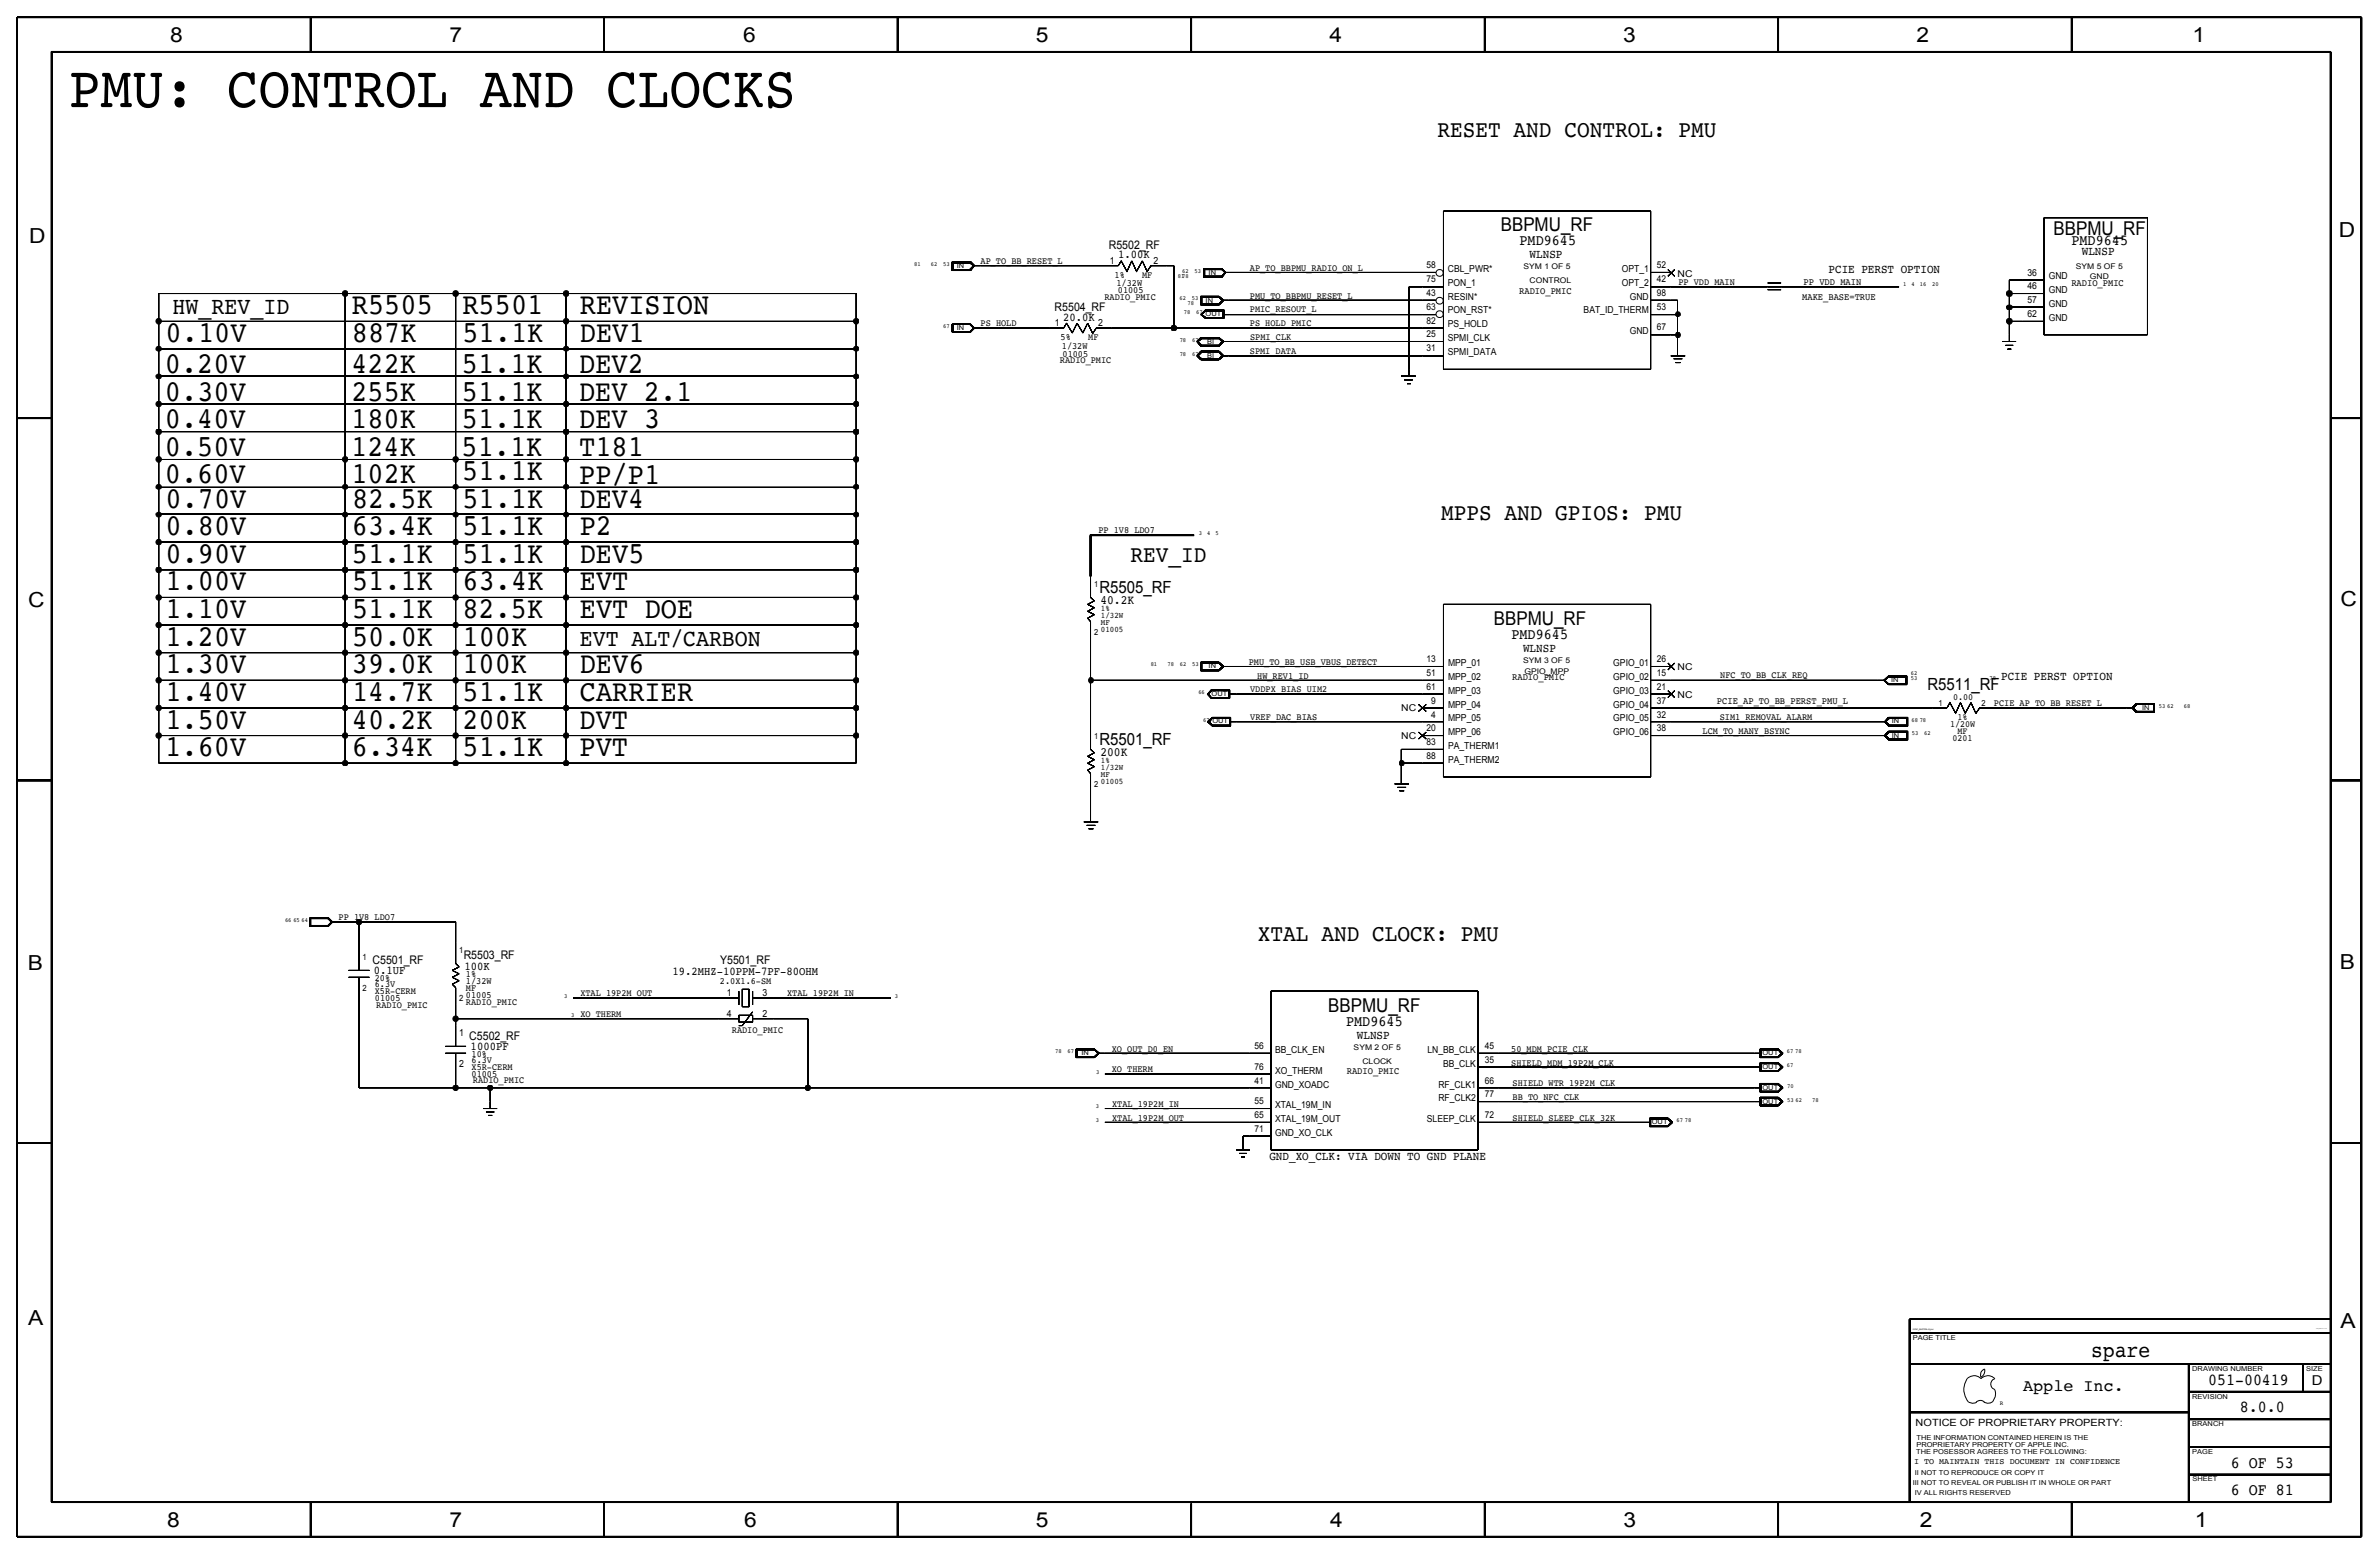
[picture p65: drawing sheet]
<svg xmlns="http://www.w3.org/2000/svg" width="875mm" height="572mm" viewBox="0 0 875 572" stroke-linecap="round" stroke-linejoin="round" font-family="sans-serif">
<defs><g id="words">
<text font-size="21.7" x="25.3" y="39.4">PMU: CONTROL AND CLOCKS</text>
<g font-size="11.1">
<text x="129.5" y="115.6">R5505</text>
<text x="170.1" y="115.6">R5501</text>
<text x="213.3" y="115.6">REVISION</text>
<text x="60.9" y="125.8">0.10V</text>
<text x="129.5" y="125.7">887K</text>
<text x="170.1" y="125.7">51.1K</text>
<text x="213.3" y="125.7">DEV1</text>
<text x="60.7" y="137.2">0.20V</text>
<text x="129.2" y="137.1">422K</text>
<text x="169.9" y="137.2">51.1K</text>
<text x="213.1" y="137.2">DEV2</text>
<text x="60.7" y="147.3">0.30V</text>
<text x="129.2" y="147.4">255K</text>
<text x="169.9" y="147.3">51.1K</text>
<text x="213" y="147.3">DEV 2.1</text>
<text x="60.6" y="157.5">0.40V</text>
<text x="129.2" y="157.5">180K</text>
<text x="169.9" y="157.5">51.1K</text>
<text x="213.1" y="157.5">DEV 3</text>
<text x="60.6" y="167.6">0.50V</text>
<text x="129.2" y="167.6">124K</text>
<text x="169.8" y="167.7">51.1K</text>
<text x="213.1" y="167.7">T181</text>
<text x="60.6" y="177.8">0.60V</text>
<text x="129.2" y="177.8">102K</text>
<text x="170" y="176.6">51.1K</text>
<text x="213.1" y="177.9">PP/P1</text>
<text x="60.9" y="186.7">0.70V</text>
<text x="129.5" y="186.7">82.5K</text>
<text x="170.1" y="186.7">51.1K</text>
<text x="213.2" y="186.7">DEV4</text>
<text x="60.9" y="196.8">0.80V</text>
<text x="129.4" y="196.8">63.4K</text>
<text x="170.1" y="196.9">51.1K</text>
<text x="213.3" y="196.8">P2</text>
<text x="60.9" y="207">0.90V</text>
<text x="129.4" y="207">51.1K</text>
<text x="170.1" y="207">51.1K</text>
<text x="213.3" y="207">DEV5</text>
<text x="60.9" y="217.2">1.00V</text>
<text x="129.5" y="217.1">51.1K</text>
<text x="170.2" y="217.2">63.4K</text>
<text x="213.3" y="217.1">EVT</text>
<text x="60.9" y="227.3">1.10V</text>
<text x="129.5" y="227.3">51.1K</text>
<text x="170.1" y="227.3">82.5K</text>
<text x="213.3" y="227.3">EVT DOE</text>
<text x="60.9" y="237.5">1.20V</text>
<text x="129.5" y="237.5">50.0K</text>
<text x="170.2" y="237.5">100K</text>
<text x="60.9" y="247.6">1.30V</text>
<text x="129.4" y="247.6">39.0K</text>
<text x="170.1" y="247.6">100K</text>
<text x="213.3" y="247.6">DEV6</text>
<text x="60.9" y="257.8">1.40V</text>
<text x="129.5" y="257.8">14.7K</text>
<text x="170.1" y="257.8">51.1K</text>
<text x="213.3" y="257.8">CARRIER</text>
<text x="60.9" y="268">1.50V</text>
<text x="129.4" y="268">40.2K</text>
<text x="170.1" y="268">200K</text>
<text x="213.2" y="268">DVT</text>
<text x="60.8" y="278.2">1.60V</text>
<text x="129.4" y="278.2">6.34K</text>
<text x="170.1" y="278.2">51.1K</text>
<text x="213.2" y="278.2">PVT</text>
</g>
<g font-size="8.9">
<text x="63.4" y="115.6">HW_REV_ID</text>
<text x="213.3" y="237.5">EVT ALT/CARBON</text>
</g>
<g font-size="8.7">
<text x="528.7" y="50.3">RESET AND CONTROL: PMU</text>
<text x="530" y="191.3">MPPS AND GPIOS: PMU</text>
<text x="415.8" y="206.5">REV_ID</text>
<text x="462.7" y="346.2">XTAL AND CLOCK: PMU</text>
</g>
<text font-size="8.1" x="769.2" y="499.1">spare</text>
<g font-size="7.6">
<text x="62.5" y="15.5">8</text>
<text x="165.4" y="15.5">7</text>
<text x="273.3" y="15.5">6</text>
<text x="381" y="15.5">5</text>
<text x="489" y="15.5">4</text>
<text x="597" y="15.5">3</text>
<text x="704.9" y="15.5">2</text>
<text x="806.5" y="15.5">1</text>
<text x="10.7" y="89.5">D</text>
<text x="860.3" y="87.2">D</text>
<text x="10.4" y="223.3">C</text>
<text x="860.8" y="222.8">C</text>
<text x="10.2" y="356.7">B</text>
<text x="860.6" y="356.4">B</text>
<text x="10.4" y="487.5">A</text>
<text x="860.8" y="488.2">A</text>
<text x="61.5" y="561.7">8</text>
<text x="165.4" y="561.7">7</text>
<text x="273.8" y="561.6">6</text>
<text x="381" y="561.7">5</text>
<text x="489.2" y="561.7">4</text>
<text x="597.1" y="561.6">3</text>
<text x="706.2" y="561.7">2</text>
<text x="807.3" y="561.7">1</text>
</g>
<g font-size="7">
<text x="552" y="85.1">BBPMU_RF</text>
<text x="755.3" y="86.4">BBPMU_RF</text>
<text x="549.5" y="229.9">BBPMU_RF</text>
<text x="488.5" y="372.1">BBPMU_RF</text>
</g>
<g font-size="6.2">
<text x="404.4" y="218.1">R5505_RF</text>
<text x="708.9" y="253.9">R5511_RF</text>
<text x="404.4" y="274">R5501_RF</text>
<text x="812.2" y="509.3">051-00419</text>
<text x="744.2" y="511.5">Apple Inc.</text>
<text x="823.9" y="519.4">8.0.0</text>
<text x="820.6" y="539.7">6 OF 53</text>
<text x="820.6" y="549.9">6 OF 81</text>
</g>
<g font-size="5.6">
<text x="558.9" y="90.2">PMD9645</text>
<text x="761.9" y="90.2">PMD9645</text>
<text x="555.9" y="235">PMD9645</text>
<text x="495.1" y="377.2">PMD9645</text>
</g>
<text font-size="5" x="850.3" y="509.3">D</text>
<g font-size="4.7">
<text x="404.7" y="222.1">40.2K</text>
<text x="404.7" y="278">200K</text>
</g>
<g font-size="4.5">
<text x="562.6" y="95">WLNSP</text>
<text x="765.7" y="93.7">WLNSP</text>
<text x="672.6" y="100.3">PCIE PERST OPTION</text>
<text x="560.2" y="240">WLNSP</text>
<text x="736" y="250.2">PCIE PERST OPTION</text>
<text x="499.1" y="382.2">WLNSP</text>
<text x="466.9" y="426.7">GND_XO_CLK: VIA DOWN TO GND PLANE</text>
</g>
<g font-size="4.4">
<text x="407.8" y="91.4">R5502_RF</text>
<text x="411.3" y="94.9">1.00K</text>
<text x="387.9" y="114.5">R5504_RF</text>
<text x="391.1" y="118">20.0K</text>
<text x="170.5" y="352.8">R5503_RF</text>
<text x="137" y="354.4">C5501_RF</text>
<text x="137.5" y="358.1">0.1UF</text>
<text x="170.8" y="356.6">100K</text>
<text x="247.3" y="358.7">19.2MHZ-10PPM-7PF-80OHM</text>
<text x="264.9" y="354.6">Y5501_RF</text>
<text x="172.6" y="382.3">C5502_RF</text>
<text x="173.1" y="386.1">1000PF</text>
</g>
<text font-size="3.7" x="704.6" y="524.5">NOTICE OF PROPRIETARY PROPERTY:</text>
<g font-size="3.6">
<text x="408.2" y="96.9">1</text>
<text x="424.2" y="96.9">2</text>
<text x="663.4" y="104.9">PP_VDD_MAIN</text>
<text x="761.9" y="105.2">RADIO_PMIC</text>
<text x="558.8" y="108.1">RADIO_PMIC</text>
<text x="662.9" y="110.5">MAKE_BASE=TRUE</text>
<text x="387.9" y="120">1</text>
<text x="404" y="120">2</text>
<text x="556.2" y="250.2">RADIO_PMIC</text>
<text x="631.5" y="259.1">PCIE_AP_TO_BB_PERST_PMU_L</text>
<text x="267.3" y="366.3">1</text>
<text x="280.5" y="366.3">3</text>
<text x="267.3" y="373.9">4</text>
<text x="280.5" y="373.9">2</text>
<text x="168.9" y="381">1</text>
<text x="168.9" y="392.4">2</text>
<text x="495.4" y="395">RADIO_PMIC</text>
</g>
<g font-size="3.5">
<text x="360.7" y="97.2">AP_TO_BB_RESET_L</text>
<text x="459.7" y="99.7">AP_TO_BBPMU_RADIO_ON_L</text>
<text x="524.7" y="98.7">58</text>
<text x="532.5" y="100">CBL_PWR*</text>
<text x="596.5" y="100">OPT_1</text>
<text x="609.4" y="98.7">52</text>
<text x="617" y="101.7">NC</text>
<text x="745.7" y="101.3">36</text>
<text x="410" y="102.3">1%</text>
<text x="410.7" y="105.1">1/32W</text>
<text x="411.2" y="107.9">01005</text>
<text x="420.1" y="102.3">MF</text>
<text x="524.7" y="103.7">75</text>
<text x="532.5" y="105.1">PON_1</text>
<text x="596.5" y="105.1">OPT_2</text>
<text x="609.4" y="103.7">42</text>
<text x="617.3" y="104.7">PP_VDD_MAIN</text>
<text x="745.7" y="106.4">46</text>
<text x="753.6" y="107.8">GND</text>
<text x="753.6" y="102.7">GND</text>
<text x="406.3" y="110.2">RADIO_PMIC</text>
<text x="459.7" y="109.8">PMU_TO_BBPMU_RESET_L</text>
<text x="524.7" y="108.8">43</text>
<text x="524.7" y="113.9">63</text>
<text x="532.6" y="110.2">RESIN*</text>
<text x="599.5" y="110.2">GND</text>
<text x="609.4" y="108.8">98</text>
<text x="609.4" y="113.9">53</text>
<text x="745.7" y="111.5">57</text>
<text x="753.6" y="112.9">GND</text>
<text x="360.7" y="120">PS_HOLD</text>
<text x="459.7" y="120">PS_HOLD_PMIC</text>
<text x="459.7" y="114.9">PMIC_RESOUT_L</text>
<text x="524.7" y="119">82</text>
<text x="532.6" y="115.3">PON_RST*</text>
<text x="582.5" y="115.3">BAT_ID_THERM</text>
<text x="745.7" y="116.6">62</text>
<text x="753.6" y="118">GND</text>
<text x="390.1" y="125.1">5%</text>
<text x="400.3" y="125">MF</text>
<text x="459.8" y="125.1">SPMI_CLK</text>
<text x="524.7" y="124.1">25</text>
<text x="532.5" y="125.4">SPMI_CLK</text>
<text x="532.6" y="120.4">PS_HOLD</text>
<text x="599.5" y="122.9">GND</text>
<text x="609.4" y="121.5">67</text>
<text x="390.6" y="128.4">1/32W</text>
<text x="390.8" y="131.2">01005</text>
<text x="459.7" y="130.1">SPMI_DATA</text>
<text x="524.7" y="129.1">31</text>
<text x="532.5" y="130.5">SPMI_DATA</text>
<text x="389.9" y="133.5">RADIO_PMIC</text>
<text x="404" y="196.2">PP_1V8_LDO7</text>
<text x="459.3" y="244.5">PMU_TO_BB_USB_VBUS_DETECT</text>
<text x="524.7" y="243.6">13</text>
<text x="532.6" y="245">MPP_01</text>
<text x="593.4" y="245">GPIO_01</text>
<text x="609.4" y="243.6">26</text>
<text x="462.4" y="249.5">HW_REV1_ID</text>
<text x="524.7" y="248.7">51</text>
<text x="532.6" y="250.1">MPP_02</text>
<text x="593.4" y="250.1">GPIO_02</text>
<text x="609.4" y="248.7">15</text>
<text x="617" y="246.4">NC</text>
<text x="632.7" y="249.5">NFC_TO_BB_CLK_REQ</text>
<text x="459.8" y="254.6">VDDPX_BIAS_UIM2</text>
<text x="524.7" y="253.7">61</text>
<text x="532.6" y="255.2">MPP_03</text>
<text x="593.4" y="255.2">GPIO_03</text>
<text x="609.4" y="253.7">21</text>
<text x="617" y="256.5">NC</text>
<text x="718.4" y="257.5">0.00</text>
<text x="515.4" y="261.6">NC</text>
<text x="526.4" y="263.9">4</text>
<text x="526.4" y="258.8">9</text>
<text x="532.6" y="260.2">MPP_04</text>
<text x="593.4" y="260.3">GPIO_04</text>
<text x="609.4" y="263.9">32</text>
<text x="609.4" y="258.8">37</text>
<text x="733.4" y="259.7">PCIE_AP_TO_BB_RESET_L</text>
<text x="459.9" y="264.8">VREF_DAC_BIAS</text>
<text x="524.7" y="269">20</text>
<text x="532.6" y="265.3">MPP_05</text>
<text x="593.4" y="265.3">GPIO_05</text>
<text x="609.4" y="269">38</text>
<text x="626.2" y="269.9">LCM_TO_MANY_BSYNC</text>
<text x="632.5" y="264.8">SIM1_REMOVAL_ALARM</text>
<text x="717.2" y="267.4">1/20W</text>
<text x="720" y="270">MF</text>
<text x="720" y="264.9">1%</text>
<text x="515.4" y="271.8">NC</text>
<text x="524.7" y="274.1">83</text>
<text x="532.6" y="275.5">PA_THERM1</text>
<text x="532.6" y="270.4">MPP_06</text>
<text x="593.4" y="270.4">GPIO_06</text>
<text x="718.2" y="272.5">0201</text>
<text x="524.7" y="279.1">88</text>
<text x="532.6" y="280.6">PA_THERM2</text>
<text x="124.5" y="338.3">PP_1V8_LDO7</text>
<text x="171.4" y="359.3">1%</text>
<text x="137.9" y="360.6">20%</text>
<text x="137.9" y="365.4">X5R-CERM</text>
<text x="137.9" y="362.9">6.3V</text>
<text x="171.4" y="364.4">MF</text>
<text x="171.4" y="361.9">1/32W</text>
<text x="264.8" y="361.9">2.0X1.6-SM</text>
<text x="137.9" y="368">01005</text>
<text x="138.4" y="370.8">RADIO_PMIC</text>
<text x="171.4" y="369.5">RADIO_PMIC</text>
<text x="171.4" y="367">01005</text>
<text x="213.5" y="366.5">XTAL_19P2M_OUT</text>
<text x="289.5" y="366.5">XTAL_19P2M_IN</text>
<text x="213.5" y="374.1">XO_THERM</text>
<text x="269.2" y="379.9">RADIO_PMIC</text>
<text x="173.4" y="388.5">10%</text>
<text x="408.9" y="386.8">XO_OUT_D0_EN</text>
<text x="461.5" y="385.8">56</text>
<text x="469" y="387.3">BB_CLK_EN</text>
<text x="525" y="387.3">LN_BB_CLK</text>
<text x="546.2" y="385.8">45</text>
<text x="555.9" y="386.8">50_MDM_PCIE_CLK</text>
<text x="173.4" y="393.4">X5R-CERM</text>
<text x="173.4" y="395.9">01005</text>
<text x="173.4" y="390.8">6.3V</text>
<text x="408.9" y="394.4">XO_THERM</text>
<text x="461.5" y="393.4">76</text>
<text x="469" y="394.9">XO_THERM</text>
<text x="530.8" y="392.4">BB_CLK</text>
<text x="546.2" y="390.9">35</text>
<text x="555.9" y="391.9">SHIELD_MDM_19P2M_CLK</text>
<text x="173.9" y="398.5">RADIO_PMIC</text>
<text x="461.5" y="398.5">41</text>
<text x="469" y="400">GND_XOADC</text>
<text x="529" y="400">RF_CLK1</text>
<text x="546.2" y="398.5">66</text>
<text x="556.4" y="399.5">SHIELD_WTR_19P2M_CLK</text>
<text x="409.1" y="407.1">XTAL_19P2M_IN</text>
<text x="461.5" y="406.1">55</text>
<text x="469" y="407.6">XTAL_19M_IN</text>
<text x="529" y="405.1">RF_CLK2</text>
<text x="546.2" y="403.6">77</text>
<text x="556.4" y="404.6">BB_TO_NFC_CLK</text>
<text x="409.1" y="412.2">XTAL_19P2M_OUT</text>
<text x="461.5" y="411.2">65</text>
<text x="469" y="412.7">XTAL_19M_OUT</text>
<text x="524.8" y="412.7">SLEEP_CLK</text>
<text x="546.2" y="411.2">72</text>
<text x="556.4" y="412.2">SHIELD_SLEEP_CLK_32K</text>
<text x="461.5" y="416.3">71</text>
<text x="469" y="417.8">GND_XO_CLK</text>
</g>
<g font-size="3.2">
<text x="133.3" y="353">1</text>
<text x="168.9" y="350.5">1</text>
<text x="133.3" y="364.5">2</text>
<text x="168.9" y="368.3">2</text>
</g>
<g font-size="3.1">
<text x="402.5" y="215.9">1</text>
<text x="405" y="227.4">1/32W</text>
<text x="405" y="224.9">1%</text>
<text x="402.5" y="233.7">2</text>
<text x="405" y="230">MF</text>
<text x="405" y="232.4">01005</text>
<text x="713.1" y="259.5">1</text>
<text x="728.8" y="259.5">2</text>
<text x="402.5" y="271.8">1</text>
<text x="405" y="280.7">1%</text>
<text x="405" y="285.7">MF</text>
<text x="405" y="283.2">1/32W</text>
<text x="402.5" y="289.6">2</text>
<text x="405" y="288.3">01005</text>
<text x="704.1" y="538.5">I TO MAINTAIN THIS DOCUMENT IN CONFIDENCE</text>
</g>
<g font-size="2.9">
<text x="560.3" y="99.1">SYM 1 OF 5</text>
<text x="763.5" y="98.9">SYM 5 OF 5</text>
<text x="562.6" y="104.2">CONTROL</text>
<text x="768.7" y="102.7">GND</text>
<text x="560.3" y="243.9">SYM 3 OF 5</text>
<text x="560.7" y="247.7">GPIO_MPP</text>
<text x="497.9" y="386.1">SYM 2 OF 5</text>
<text x="501.1" y="391.2">CLOCK</text>
</g>
<g font-size="2.5">
<text x="351.9" y="98.6">IN</text>
<text x="444.5" y="101.1">IN</text>
<text x="443.4" y="111.4">IN</text>
<text x="443.4" y="116.4">OUT</text>
<text x="351.9" y="121.4">IN</text>
<text x="444" y="126.6">BI</text>
<text x="444" y="131.6">BI</text>
<text x="444.5" y="245.8">IN</text>
<text x="695.5" y="250.8">IN</text>
<text x="445.6" y="256.1">OUT</text>
<text x="787.9" y="261.1">IN</text>
<text x="445.9" y="266.1">OUT</text>
<text x="695.8" y="266.1">IN</text>
<text x="695.8" y="271.3">IN</text>
<text x="397.8" y="388.1">IN</text>
<text x="648.3" y="388.1">OUT</text>
<text x="648.3" y="393.2">OUT</text>
<text x="648.3" y="400.8">OUT</text>
<text x="648.3" y="405.9">OUT</text>
<text x="607.6" y="413.5">OUT</text>
<text x="703.5" y="492.8">PAGE TITLE</text>
<text x="806.3" y="504.2">DRAWING NUMBER</text>
<text x="848.2" y="504.2">SIZE</text>
<text x="806.3" y="514.4">REVISION</text>
<text x="806.3" y="524.5">BRANCH</text>
<text x="704.9" y="532.1">PROPRIETARY PROPERTY OF APPLE INC.</text>
<text x="704.9" y="529.6">THE INFORMATION CONTAINED HEREIN IS THE</text>
<text x="704.8" y="534.7">THE POSESSOR AGREES TO THE FOLLOWING:</text>
<text x="806.3" y="534.7">PAGE</text>
<text x="704.3" y="542.3">II NOT TO REPRODUCE OR COPY IT</text>
<text x="806.4" y="544.8">SHEET</text>
<text x="703.5" y="546.1">III NOT TO REVEAL OR PUBLISH IT IN WHOLE OR PART</text>
<text x="704.3" y="549.9">IV ALL RIGHTS RESERVED</text>
</g>
<g font-size="2.3">
<text x="336.2" y="97.8">81</text>
<text x="342.4" y="97.8">62</text>
<text x="346.9" y="97.8">53</text>
<text x="434.8" y="100.3">62</text>
<text x="439.4" y="100.3">53</text>
<text x="433.2" y="102.1">8178</text>
<text x="700" y="105.3">1</text>
<text x="703.1" y="105.3">4</text>
<text x="706.1" y="105.3">16</text>
<text x="710.7" y="105.3">20</text>
<text x="433.8" y="110.5">62</text>
<text x="436.8" y="112.3">78</text>
<text x="438.4" y="110.5">53</text>
<text x="435.4" y="115.5">78</text>
<text x="440" y="115.5">67</text>
<text x="346.9" y="120.6">67</text>
<text x="433.9" y="125.7">78</text>
<text x="438.5" y="125.7">67</text>
<text x="433.9" y="130.8">78</text>
<text x="438.5" y="130.8">67</text>
<text x="440.9" y="196.8">3</text>
<text x="444" y="196.8">4</text>
<text x="447" y="196.8">5</text>
<text x="423.2" y="245.1">81</text>
<text x="429.4" y="245.1">78</text>
<text x="434" y="245.1">62</text>
<text x="438.5" y="245.1">53</text>
<text x="702.8" y="250.2">53</text>
<text x="702.8" y="248.4">62</text>
<text x="731.7" y="250.2">78</text>
<text x="440.8" y="255.3">66</text>
<text x="794.1" y="260.3">53 62</text>
<text x="803.2" y="260.3">68</text>
<text x="442.5" y="265.4">67</text>
<text x="703" y="265.4">68 78</text>
<text x="703.2" y="270.5">53</text>
<text x="707.8" y="270.5">62</text>
<text x="104.8" y="339">66 65 64</text>
<text x="207.6" y="367">3</text>
<text x="329.2" y="367">3</text>
<text x="210.1" y="374.1">3</text>
<text x="388.1" y="387.3">78</text>
<text x="392.7" y="387.3">67</text>
<text x="657.2" y="387.3">67 78</text>
<text x="403.1" y="395">3</text>
<text x="657.2" y="392.4">67</text>
<text x="657.4" y="400">70</text>
<text x="403.1" y="407.7">3</text>
<text x="657.4" y="405.1">53 62</text>
<text x="666.5" y="405.1">78</text>
<text x="403.1" y="412.7">3</text>
<text x="616.7" y="412.7">67 78</text>
</g>
<text font-size="2.2" x="735.5" y="516.8">R</text>
<text font-size=".9" x="703.5" y="489">SYNC_MASTER=Sync</text>
<text font-size=".4" x="851.9" y="488.9">SYNC_DATE=05/17/2016</text>
</g></defs>
<g fill="none" stroke="#000" stroke-width=".37">
<path d="M530.9 77.6v58.2v-58.2h76.2h-76.2h76.2v58.2v-58.2v58.2h-76.2h76.2h-76.2zM350.2 96.3v3.2v-3.2h6.8h-6.8h6.8l1.4 1.4-1.4-1.4 1.4 1.4-1.4 1.4 1.4-1.4-1.4 1.4h-6.7h6.7h-6.7v-2.8v2.8v-2.8h6.7h-6.7h6.7l1.4 1.4-1.4-1.4 1.4 1.4-1.4 1.8 1.4-1.8-1.4 1.8h-6.8h6.8h-6.8zM350.4 96.3v2.8v-2.8h6.6h-6.6h6.6l1.1 1.4-1.1-1.4 1.1 1.4-1.1 1.4 1.1-1.4-1.1 1.4h-6.6h6.6h-6.6zM358.1 97.7l-1.4 1.4 1.4-1.4-1.4 1.4h-6.2h6.2h-6.2v-2.4v2.4v-2.4h6.2h-6.2h6.2l1.4 1-1.4-1 1.4 1h53.2h-5.3h5.3l1.1-1.7-1.1 1.7 1.1-1.7 2.1 3.8-2.1-3.8 2.1 3.8 1.8-3.8-1.8 3.8 1.8-3.8 1.7 3.8-1.7-3.8 1.7 3.8 2.2-3.8-2.2 3.8 2.2-3.8 1.7 3.8-1.7-3.8 1.7 3.8 1.4-2.1-1.4 2.1 1.4-2.1h8.5h-2.8h2.8v23v-23v23h-28.6h5.7h-5.7l-1.4 2.1M442.7 99.1v2.5v-2.5h6.7h-6.7h6.7l1.4 1.1-1.4-1.1 1.4 1.1-1.4 1.4 1.4-1.4-1.4 1.4h-6.7h6.7h-6.7zM442.7 98.8v3.2v-3.2h6.7h-6.7h6.7l1.4 1.4-1.4-1.4 1.4 1.4-1.4 1.8 1.4-1.8-1.4 1.8h-6.7h6.7h-6.7v-3.2v3.2v-3.2h6.7h-6.7h6.7l1.4 1.4-1.4-1.4 1.4 1.4-1.4 1.8 1.4-1.8-1.4 1.8h-6.7h6.7h-6.7zM613.5 99.1l2.4 2.5M615.9 99.1l-2.4 2.5M751.8 80.1v43v-43h38.1h-38.1h38.1v43v-43v43h-38.1h38.1h-38.1zM58.4 118.2h149.8M127 108v61M167.6 108h40.6"/>
<path d="M208.2 108h106.7h-106.7h106.7v10.2M208.2 118.2h106.7M208.2 118.2v20.1M208.2 108v10.2M314.9 118.2v10.2M350.2 119.2v2.9v-2.9h6.8h-6.8h6.8l1.4 1.5-1.4-1.5 1.4 1.5-1.4 1.4 1.4-1.4-1.4 1.4h-6.7h6.7h-6.7v-2.9v2.9v-2.9h6.7h-6.7h6.7l1.4 1.5-1.4-1.5 1.4 1.5-1.4 1.4 1.4-1.4-1.4 1.4h-6.8h6.8h-6.8zM350.4 119.2v2.9v-2.9h6.6h-6.6h6.6l1.1 1.5-1.1-1.5 1.1 1.5-1.1 1.4 1.1-1.4-1.1 1.4h-6.6h6.6h-6.6zM441.7 115.7l1.7-1.8-1.7 1.8 1.7-1.8h6.7h-6.7h6.7v3.2v-3.2v3.2h-6.7h6.7h-6.7zM441.7 109v2.8v-2.8h6.7h-6.7h6.7l1.4 1.4-1.4-1.4 1.4 1.4-1.4 1.4 1.4-1.4-1.4 1.4h-6.7h6.7h-6.7zM441.7 109v3.2v-3.2h6.7h-6.7h6.7l1.7 1.4-1.7-1.4 1.7 1.4-1.7 1.8 1.7-1.8-1.7 1.8h-6.7h6.7h-6.7zM443.4 116.8l-1.4-1.1 1.4 1.1-1.4-1.1 1.4-1.8-1.4 1.8 1.4-1.8h6.7h-6.7h6.7v3.2v-3.2v3.2h-6.7h6.7h-6.7l-1.4-1.4 1.4 1.4-1.4-1.4 1.4-1.4-1.4 1.4 1.4-1.4h6.4h-6.4h6.4v2.5M443.4 116.8l-1.4-1.1 1.4 1.1-1.4-1.1 1.4-1.4-1.4 1.4 1.4-1.4h6.4h-6.4h6.4v2.5"/>
<path d="M443.4 116.8h6.4M449.4 110.4l-1 1.4 1-1.4-1 1.4h-6.4h6.4h-6.4v-2.4v2.4v-2.4h6.4h-6.4h6.4l1 1-1-1 1 1h78.7M449.8 115.7h78.3M450.5 100.2l-1.1 1.4 1.1-1.4-1.1 1.4h-6.3h6.3h-6.3v-2.5v2.5v-2.5h6.3h-6.3h6.3l1.1 1.1-1.1-1.1 1.1 1.1h77.6M530.9 105.5h-12.7h5h-5v32.8M607.1 105.5h91.4M607.1 110.4h9.9h-2.5h2.5v5.3M607.1 115.7h9.9M607.1 100.2h7.4M617 115.7v7.4M650.2 106.5h4.9M650.2 104.1h4.9"/>
<path d="M739.1 112.9h12.7M751.8 103h-12.7h4.9h-4.9v5M751.8 108h-12.7h4.9h-4.9v10.2M751.8 118.2h-12.7h4.9h-4.9v7.4M58.4 128.4h256.5M58.4 128.4v-20.4v10.2v-10.2h109.2h-40.6h40.6v61v-61v61h40.6h-40.6h40.6v-10.2M58.4 138.3h149.8M58.4 128.4v9.9M58.4 138.3v10.2M208.2 138.3h106.7M208.2 138.3v10.2v-10.2v10.2h106.7h-106.7h106.7v10.3M314.9 128.4v9.9"/>
<path d="M314.9 138.3v10.2M358.1 120.7l-1.4 1.4 1.4-1.4-1.4 1.4h-6.2h6.2h-6.2v-2.9v2.9v-2.9h6.2h-6.2h6.2l1.4 1.5-1.4-1.5 1.4 1.5h33.1h-5.3h5.3l1.1-1.8-1.1 1.8 1.1-1.8 2.1 3.5-2.1-3.5 2.1 3.5 1.8-3.5-1.8 3.5 1.8-3.5 2.1 3.5-2.1-3.5 2.1 3.5 1.7-3.5-1.7 3.5 1.7-3.5 1.8 3.5M431.8 120.7h99.1M440.3 130.9l1.4-1.8-1.4 1.8 1.4-1.8h6.7h-6.7h6.7l1.7 1.8-1.7-1.8 1.7 1.8-1.7 1.4M440.3 130.9l1.4 1.4-1.4-1.4 1.4 1.4h6.7M440.6 130.9l1.4 1-1.4-1 1.4 1h6.4h-6.4h6.4l1-1M440.6 130.9l1.4 1.4-1.4-1.4 1.4 1.4h6.4M448.4 124.5l1 1.1M448.4 124.5l1.4 1.1-1.4-1.1 1.4 1.1-1.4 1.8M448.4 124.2l1.4 1.4-1.4-1.4 1.4 1.4-1.4 1.4M448.4 124.2l1.7 1.4-1.7-1.4 1.7 1.4-1.7 1.8M448.4 124.2h-6.7h6.7h-6.7l-1.4 1.4 1.4-1.4-1.4 1.4 1.4 1.8-1.4-1.8 1.4 1.8h6.7"/>
<path d="M448.4 124.5h-6.4h6.4h-6.4l-1.4 1.1 1.4-1.1-1.4 1.1 1.4 1.4-1.4-1.4 1.4 1.4h6.4M448.4 129.5l1 1.4M448.4 129.5l1.4 1.4-1.4-1.4 1.4 1.4-1.4 1.4M448.4 129.5h-6.7h6.7h-6.7l-1.4 1.4M448.4 129.5h-6.4h6.4h-6.4l-1.4 1.4M449.4 130.9h81.5M449.4 125.6h81.5M449.4 125.6l-1 1.4M515.4 138.3h5.3M516.5 139.7h3.1M607.1 123.1h9.9M614.5 130.9h5.3"/>
<path d="M615.6 131.9h3.2M616.3 133.4h1.8M617 123.1v7.8M736.6 125.6h4.9M737.7 127h2.8M738.4 128.4h1.4M58.4 148.5h149.8h-149.8h149.8v10.3M58.4 158.8h149.8M58.4 148.5v10.3M58.4 158.8v10.2M208.2 158.8h106.7M314.9 158.8v10.2"/>
<path d="M517.5 141.1h1.4M58.4 169h68.6M58.4 179.2h68.6M58.4 169v10.2M58.4 179.2v9.9M127 169h40.6h-40.6h40.6v10.2M127 169v10.2M127 179.2h40.6M127 179.2v9.9M167.6 179.2h40.6M167.6 179.2v9.9M208.2 179.2h106.7"/>
<path d="M208.2 179.2v9.9v-9.9v9.9h-40.6M314.9 169v10.2M314.9 169h-106.7h106.7h-106.7v10.2M314.9 179.2v9.9M58.4 189.1h68.6M58.4 199.3h68.6M58.4 189.1v10.2M58.4 199.3v10.3M127 189.1h40.6M127 189.1v10.2M127 199.3h40.6M127 199.3v10.3"/>
<path d="M167.6 189.1v10.2M167.6 199.3h40.6M167.6 199.3v10.3M208.2 199.3h106.7M208.2 199.3v10.3v-10.3v10.3h-40.6M314.9 189.1v10.2M314.9 189.1h-106.7h106.7h-106.7v10.2M314.9 199.3v10.3M58.4 209.6h68.6M58.4 219.7h68.6M58.4 209.6v10.1M58.4 219.7v10.2"/>
<path d="M127 209.6h40.6M127 209.6v10.1M127 219.7h40.6M127 219.7v10.2M167.6 209.6v10.1M167.6 219.7h40.6M167.6 219.7v10.2M208.2 219.7h106.7M208.2 219.7v10.2v-10.2v10.2h-40.6M314.9 209.6v10.1M314.9 209.6h-106.7h106.7h-106.7v10.1M314.9 219.7v10.2"/>
<path d="M401.1 212v7.7v-7.7v7.7l1.4 1.3-1.4-1.3 1.4 1.3-2.5 1.3 2.5-1.3-2.5 1.3 2.5 1.2-2.5-1.2 2.5 1.2-2.5 1.3 2.5-1.3-2.5 1.3 2.5 1.3-2.5-1.3 2.5 1.3-2.5 1.2 2.5-1.2-2.5 1.2 1.1 1.3-1.1-1.3 1.1 1.3v47v-7.6v7.6l1.4 1.3-1.4-1.3 1.4 1.3-2.5 1.2 2.5-1.2-2.5 1.2 2.5 1.3-2.5-1.3 2.5 1.3-2.5 1.3 2.5-1.3-2.5 1.3 2.5 1.2-2.5-1.2 2.5 1.2-2.5 1.3 2.5-1.3-2.5 1.3 1.1 1.3-1.1-1.3 1.1 1.3v17.8M58.4 229.9h68.6M58.4 229.9v10.1M127 229.9h40.6M127 229.9v10.1M167.6 229.9v10.1M314.9 229.9v10.1M314.9 229.9h-106.7h106.7h-106.7v10.1M530.9 222.3v63.5v-63.5h76.2h-76.2h76.2v63.5v-63.5v63.5h-76.2h76.2h-76.2zM58.4 240h68.6M58.4 240v10.2v-10.2v10.2h68.6M58.4 250.2v10.2"/>
<path d="M127 240h40.6M127 240v10.2M127 250.2h40.6M127 250.2v10.2M167.6 240h40.6M167.6 240v10.2M167.6 250.2v10.2M208.2 240h106.7M208.2 240v10.2v-10.2v10.2h-40.6M314.9 240v10.2M314.9 250.2v10.2M314.9 250.2h-106.7h106.7h-106.7v10.2"/>
<path d="M401.1 250.2h129.8M441.7 243.6v3v-3h6.7h-6.7h6.7l1.4 1.5-1.4-1.5 1.4 1.5-1.4 1.4 1.4-1.4-1.4 1.4h-6.7h6.7h-6.7v-2.8v2.8v-2.8h6.7h-6.7h6.7l1.4 1.4-1.4-1.4 1.4 1.4-1.4 1.5 1.4-1.5-1.4 1.5h-6.7h6.7h-6.7zM441.7 243.5v3.2v-3.2h6.7h-6.7h6.7l1.7 1.6-1.7-1.6 1.7 1.6-1.7 1.6 1.7-1.6-1.7 1.6h-6.7h6.7h-6.7zM445.6 254l-1.1 1.3 1.1-1.3h6.3h-6.3h6.3v2.5v-2.5v2.5h-6.3h6.3h-6.3l-1.1-1.2 1.1 1.2-1.1-1.2zM445.6 253.7l-1.5 1.6 1.5-1.6h6.7h-6.7h6.7v3.2v-3.2v3.2h-6.7h6.7h-6.7l-1.5-1.6 1.5 1.6-1.5-1.6 1.5-1.4-1.5 1.4 1.5-1.4h6.7h-6.7h6.7v2.7v-2.7v2.7h-6.7h6.7h-6.7l-1.5-1.3 1.5 1.3-1.5-1.3 1.5-1.5-1.5 1.5 1.5-1.5h6.7h-6.7h6.7v3v-3v3h-6.7h6.7h-6.7l-1.5-1.5 1.5 1.5-1.5-1.5zM449.4 245.1l-1 1.3 1-1.3-1 1.3h-6.4h6.4h-6.4v-2.6v2.6v-2.6h6.4h-6.4h6.4l1 1.3-1-1.3 1 1.3h81.5M451.9 255.3h79M521.8 259.1l2.8 2.5M524.6 259.1l-2.8 2.5M607.1 250.2h86.1h-2.5h2.5l1.4-1.3-1.4 1.3 1.4-1.3h6.4h-6.4h6.4v2.6v-2.6v2.6h-6.4h6.4h-6.4l-1.4-1.3M607.1 255.3h7.4M607.1 245.1h7.4"/>
<path d="M613.5 254l2.4 2.5M613.5 243.8l2.4 2.6M615.9 254l-2.4 2.5M615.9 243.8l-2.4 2.6M692.9 250.2l1.7-1.6-1.7 1.6 1.7-1.6h6.7h-6.7h6.7v3.2v-3.2v3.2h-6.7h6.7h-6.7zM694.6 248.7l-1.4 1.5 1.4-1.5h6.7h-6.7h6.7v3v-3v3h-6.7h6.7h-6.7l-1.4-1.5 1.4 1.5-1.4-1.5 1.4-1.4-1.4 1.4 1.4-1.4h6.4h-6.4h6.4v2.8v-2.8v2.8h-6.4h6.4h-6.4l-1.4-1.4 1.4 1.4-1.4-1.4zM785.6 259l-1 1.4 1-1.4h6.7h-6.7h6.7v2.7v-2.7v2.7h-6.7h6.7h-6.7l-1-1.3 1 1.3-1-1.3zM785.6 258.8l-1.4 1.6 1.4-1.6h6.7h-6.7h6.7v3.1v-3.1v3.1h-6.7h6.7h-6.7l-1.4-1.5 1.4 1.5-1.4-1.5 1.4-1.5-1.4 1.5 1.4-1.5h6.7h-6.7h6.7v2.9v-2.9v2.9h-6.7h6.7h-6.7l-1.4-1.4 1.4 1.4-1.4-1.4zM58.4 260.4h68.6M58.4 260.4v10.1M58.4 270.5h68.6M58.4 270.5v10.2v-10.2v10.2h68.6"/>
<path d="M127 260.4h40.6M127 260.4v10.1M127 270.5h40.6M127 270.5v10.2M167.6 260.4h40.6M167.6 260.4v10.1M167.6 270.5v10.2M208.2 260.4h106.7M208.2 260.4v10.1v-10.1v10.1h-40.6M314.9 260.4v10.1M314.9 270.5v10.2v-10.2v10.2h-106.7M314.9 270.5h-106.7h106.7h-106.7v10.2"/>
<path d="M444.1 265.4l1.8-1.6-1.8 1.6 1.8-1.6h6.7h-6.7h6.7v3.2v-3.2v3.2h-6.7h6.7h-6.7zM445.9 264.2l-1 1.2 1-1.2h6.4h-6.4h6.4v2.5v-2.5v2.5h-6.4h6.4h-6.4l-1-1.3 1 1.3-1-1.3zM445.9 263.9l-1.4 1.5 1.4-1.5h6.7h-6.7h6.7v3v-3v3h-6.7h6.7h-6.7l-1.4-1.5 1.4 1.5-1.4-1.5 1.4-1.3-1.4 1.3 1.4-1.3h6.4h-6.4h6.4v2.7v-2.7v2.7h-6.4h6.4h-6.4l-1.4-1.4 1.4 1.4-1.4-1.4zM452.3 265.4h78.6M521.8 269.2l2.8 2.6M523.2 270.5h7.7M523.2 260.4h7.7M524.6 269.2l-2.8 2.6M530.9 275.6h-15.5h7.8h-7.8v12.7M607.1 270.5h86.5h-2.5h2.5l1.4-1.3-1.4 1.3 1.4-1.3h6.3h-6.3h6.3v2.6v-2.6v2.6h-6.3h6.3h-6.3l-1.4-1.3M607.1 260.4h109h-5.3h5.3l1.1-2-1.1 2 1.1-2 2.1 3.9-2.1-3.9 2.1 3.9 1.8-3.9-1.8 3.9 1.8-3.9 1.7 3.9-1.7-3.9 1.7 3.9 2.2-3.9-2.2 3.9 2.2-3.9 1.7 3.9M607.1 265.4h86.5h-2.5h2.5l1.4-1.2-1.4 1.2 1.4-1.2h6.3h-6.3h6.3v2.5v-2.5v2.5h-6.3h6.3h-6.3l-1.4-1.3"/>
<path d="M693.6 265.4l1.4-1.3-1.4 1.3 1.4-1.3h6.3h-6.3h6.3v2.7v-2.7v2.7h-6.3h6.3h-6.3zM693.6 270.5l1.4-1.4-1.4 1.4 1.4-1.4h6.3h-6.3h6.3v2.8v-2.8v2.8h-6.3h6.3h-6.3zM694.6 263.8l-1.4 1.6 1.4-1.6h7.1h-7.1h7.1v3.2v-3.2v3.2h-7.1h7.1h-7.1l-1.4-1.6 1.4 1.6-1.4-1.6 1.4-1.5-1.4 1.5 1.4-1.5h6.7h-6.7h6.7v3v-3v3h-6.7h6.7h-6.7l-1.4-1.5 1.4 1.5-1.4-1.5zM694.6 268.9l-1.4 1.6 1.4-1.6h7.1h-7.1h7.1v3.2v-3.2v3.2h-7.1h7.1h-7.1l-1.4-1.6 1.4 1.6-1.4-1.6 1.4-1.5-1.4 1.5 1.4-1.5h6.7h-6.7h6.7v3v-3v3h-6.7h6.7h-6.7l-1.4-1.5 1.4 1.5-1.4-1.5zM784.6 260.4l1.4 1.2-1.4-1.2 1.4 1.2h6.3h-6.3h6.3v-2.5v2.5v-2.5h-6.3h6.3h-6.3l-1.4 1.3 1.4-1.3-1.4 1.3h-56.5h5.7h-5.7l-1.4 2M127 280.7h40.6M167.6 280.7h40.6M512.9 288.3h5.3M514 289.6h3.2M514.7 290.8h1.8M515.4 280.7h15.5M398.6 302.3h5.3"/>
<path d="M399.7 303.5h3.2M400.4 304.8h1.8M113.9 337.5v3.2v-3.2h6.9h-6.9h6.9l1.5 1.6-1.5-1.6 1.5 1.6-1.5 1.6 1.5-1.6-1.5 1.6h-6.9h6.9h-6.9zM114.1 337.6v3v-3h6.6h-6.6h6.6l1.5 1.5-1.5-1.5 1.5 1.5-1.5 1.5 1.5-1.5-1.5 1.5h-6.6h6.6h-6.6zM114.2 337.7v2.8v-2.8h6.4h-6.4h6.4l1.4 1.4-1.4-1.4 1.4 1.4-1.4 1.4 1.4-1.4-1.4 1.4h-6.4h6.4h-6.4zM121.9 339.1l-1.3 1.3 1.3-1.3-1.3 1.3h-6.3h6.3h-6.3v-2.6v2.6v-2.6h6.3h-6.3h6.3l1.3 1.3-1.3-1.3 1.3 1.3h10.1M132 339.1h35.6h-35.6h35.6v15.2v-7.6v7.6l1.3 1.3-1.3-1.3 1.3 1.3-2.6 1.3 2.6-1.3-2.6 1.3 2.6 1.2-2.6-1.2 2.6 1.2-2.6 1.3 2.6-1.3-2.6 1.3 2.6 1.3-2.6-1.3 2.6 1.3-2.6 1.3 2.6-1.3-2.6 1.3 1.3 1.2-1.3-1.2 1.3 1.2v11.4v-5v5h104.1M132 339.1v17.8M128.2 356.9h7.7M128.2 359.4h7.7M132 359.4v40.7v-33.1v33.1h35.6M167.6 374.6v10.2"/>
<path d="M210.8 367h60.9M271.7 373.4v2.5v-2.5h5.1h-5.1h5.1v2.5v-2.5v2.5h-5.1h5.1h-5.1zM271.7 364.5v5.1M273 363.8v6.4v-6.4h2.6h-2.6h2.6v6.4v-6.4v6.4h-2.6h2.6h-2.6zM276.8 374.6h20.3h-12.7h12.7v25.5M276.8 367h50.8M276.8 372.1l-3.8 5.1 3.8-5.1-3.8 5.1h-1.3M276.8 364.5v5.1M467.4 364.5v58.4v-58.4h76.2h-76.2h76.2v58.4v-58.4v58.4h-76.2h76.2h-76.2zM163.8 384.8h7.6M163.8 387.4h7.6M167.6 387.4v12.7"/>
<path d="M395.8 385.8v3.1v-3.1h6.7h-6.7h6.7l1.8 1.6-1.8-1.6 1.8 1.6-1.8 1.4 1.8-1.4-1.8 1.4h-6.7h6.7h-6.7v-2.9v2.9v-2.9h6.7h-6.7h6.7l1.8 1.5-1.8-1.5 1.8 1.5-1.8 1.5 1.8-1.5-1.8 1.5h-6.7h6.7h-6.7zM396.2 386v2.7v-2.7h6.3h-6.3h6.3l1.4 1.4-1.4-1.4 1.4 1.4-1.4 1.3 1.4-1.3-1.4 1.3h-6.3h6.3h-6.3zM403.9 387.4l-1.4 1.2 1.4-1.2-1.4 1.2h-6.3h6.3h-6.3v-2.5v2.5v-2.5h6.3h-6.3h6.3l1.4 1.3-1.4-1.3 1.4 1.3h63.5M406.4 395h61M543.6 387.4h104.1M543.6 392.4h104.1M647.3 390.9v3v-3h6.7h-6.7h6.7l1.5 1.5-1.5-1.5 1.5 1.5-1.5 1.4 1.5-1.4-1.5 1.4h-6.3h6.3h-6.3v-2.7v2.7v-2.7h6.3h-6.3h6.3l1.5 1.3-1.5-1.3 1.5 1.3-1.5 1.5 1.5-1.5-1.5 1.5h-6.7h6.7h-6.7zM647.3 390.8v3.2v-3.2h6.7h-6.7h6.7l1.8 1.6-1.8-1.6 1.8 1.6-1.8 1.6 1.8-1.6-1.8 1.6h-6.7h6.7h-6.7zM647.3 385.9v2.9v-2.9h6.7h-6.7h6.7l1.5 1.5-1.5-1.5 1.5 1.5-1.5 1.3 1.5-1.3-1.5 1.3h-6.3h6.3h-6.3v-2.7v2.7v-2.7h6.3h-6.3h6.3l1.5 1.4-1.5-1.4 1.5 1.4-1.5 1.4 1.5-1.4-1.5 1.4h-6.7h6.7h-6.7zM647.3 385.8v3.1v-3.1h6.7h-6.7h6.7l1.8 1.6-1.8-1.6 1.8 1.6-1.8 1.5 1.8-1.5-1.8 1.5h-6.7h6.7h-6.7zM647.3 398.6v2.9v-2.9h6.7h-6.7h6.7l1.5 1.5-1.5-1.5 1.5 1.5-1.5 1.3 1.5-1.3-1.5 1.3h-6.3h6.3h-6.3v-2.7v2.7v-2.7h6.3h-6.3h6.3l1.5 1.4-1.5-1.4 1.5 1.4-1.5 1.4 1.5-1.4-1.5 1.4h-6.7h6.7h-6.7zM647.3 398.5v3.1v-3.1h6.7h-6.7h6.7l1.8 1.6-1.8-1.6 1.8 1.6-1.8 1.5 1.8-1.5-1.8 1.5h-6.7h6.7h-6.7z"/>
<path d="M647.7 391.2v2.5v-2.5h6.3h-6.3h6.3l1.1 1.2-1.1-1.2 1.1 1.2-1.1 1.3 1.1-1.3-1.1 1.3h-6.3h6.3h-6.3zM647.7 386.1v2.5v-2.5h6.3h-6.3h6.3l1.1 1.3-1.1-1.3 1.1 1.3-1.1 1.2 1.1-1.2-1.1 1.2h-6.3h6.3h-6.3zM647.7 398.8v2.5v-2.5h6.3h-6.3h6.3l1.1 1.3-1.1-1.3 1.1 1.3-1.1 1.2 1.1-1.2-1.1 1.2h-6.3h6.3h-6.3zM167.6 400.1h12.7M177.8 407.7h5M178.8 408.9h3M179.5 410.2h1.5M180.3 400.1h116.8M180.3 400.1v7.6M297.1 400.1h170.3M406.4 407.7h61M406.4 412.8h61"/>
<path d="M467.4 417.8h-10.2h2.5h-2.5v5.1M543.6 412.8h63.5M543.6 400.1h104.1M543.6 405.1h104.1M606.8 411.3v2.9v-2.9h6.7h-6.7h6.7l1.4 1.5-1.4-1.5 1.4 1.5-1.4 1.3 1.4-1.3-1.4 1.3h-6.7h6.7h-6.7v-2.7v2.7v-2.7h6.7h-6.7h6.7l1.4 1.4-1.4-1.4 1.4 1.4-1.4 1.4 1.4-1.4-1.4 1.4h-6.7h6.7h-6.7zM606.8 411.2v3.1v-3.1h6.7h-6.7h6.7l1.7 1.6-1.7-1.6 1.7 1.6-1.7 1.5 1.7-1.5-1.7 1.5h-6.7h6.7h-6.7zM607.1 411.5v2.5v-2.5h6.4h-6.4h6.4l1 1.3-1-1.3 1 1.3-1 1.2 1-1.2-1 1.2h-6.4h6.4h-6.4zM647.3 403.6v3v-3h6.7h-6.7h6.7l1.5 1.5-1.5-1.5 1.5 1.5-1.5 1.4 1.5-1.4-1.5 1.4h-6.3h6.3h-6.3v-2.7v2.7v-2.7h6.3h-6.3h6.3l1.5 1.3-1.5-1.3 1.5 1.3-1.5 1.5 1.5-1.5-1.5 1.5h-6.7h6.7h-6.7zM647.3 403.5v3.2v-3.2h6.7h-6.7h6.7l1.8 1.6-1.8-1.6 1.8 1.6-1.8 1.6 1.8-1.6-1.8 1.6h-6.7h6.7h-6.7zM647.7 403.9v2.5v-2.5h6.3h-6.3h6.3l1.1 1.2-1.1-1.2 1.1 1.2-1.1 1.3 1.1-1.3-1.1 1.3h-6.3h6.3h-6.3zM454.7 422.9h5M455.8 424.2h2.8"/>
<path d="M456.5 425.5h1.4M724.1 515.6l.5 .2a2.67 2.67 0 0 0 2.5-.2M726.8 515.7a2.09 2.09 0 0 1 3.1 0M728.6 506.5a2.69 2.69 0 0 0 1.3-3 2.26 2.26 0 0 0-1.3 3M729.7 515.6l.4 .2a2.67 2.67 0 0 0 2.6-.2M733.7 511.1a4.5 4.5 0 0 1-1 4.6M733.8 511a2.08 2.08 0 0 1-1.6-2 2.08 2.08 0 0 1 1.6-2 3.5 3.5 0 0 0-5.2 0 3.5 3.5 0 0 0-3.9-.8 3.5 3.5 0 0 0-2.2 3.3 7.1 7.1 0 0 0 1.6 6.2"/>
<circle cx="529.5" cy="100.4" r="1.29"/>
<circle cx="529.5" cy="115.6" r="1.29"/>
<circle cx="529.5" cy="110.6" r="1.29"/>
</g>
<g fill="none" stroke="#000" stroke-width=".6" stroke-linecap="butt">
<path d="M6.3 6.4v558.7v-558.7h862.2h-862.2h862.2v558.7v-558.7v558.7h-862.2h862.2h-862.2zM19 19.1v533.4v-533.4h838.2h-838.2h838.2v533.4v-533.4v533.4h-838.2h838.2h-838.2zM114.3 6.4v12.7M222.2 6.4v12.7M330.2 6.4v12.7M438.1 6.4v12.7M546.1 6.4v12.7M654 6.4v12.7M762 6.4v12.7M6.3 153.8h12.7M857.2 153.8h11.3M439.2 196.9h-38.1h38.1h-38.1v15.1"/>
<path d="M6.3 287h12.7M857.2 287h11.3M6.3 420.4h12.7M857.2 420.4h11.3M702.4 490.2h154.8M702.4 490.2v62.3M857.2 485.1h-154.8h154.8h-154.8v5.1M702.4 519.4h102.6M702.4 501.6h154.8M805 501.6v50.9M805 511.8h52.2M847 501.6v10.2"/>
<path d="M805 522h52.2M805 532.1h52.2M114.3 552.5v12.6M222.2 552.5v12.6M330.2 552.5v12.6M438.1 553v12.1M546.1 552.5v12.6M654 552.5v12.6M762 552.5v12.6M805 542.3h52.2"/>
</g>
<g fill="#000" stroke="#000" stroke-width=".37">
<path d="M738.3 112.4a1.01 1.01 0 0 1 1.5-.1 1.01 1.01 0 0 1-.1 1.5 1.01 1.01 0 0 1-1.3 0 1.01 1.01 0 0 1-.1-1.4zM57.7 137.8a.97 .97 0 0 1 1.5 .4 .97 .97 0 0 1-.8 1.3 .97 .97 0 0 1-1-1.2zM207.5 137.8a.97 .97 0 0 1 1.6 .4 .97 .97 0 0 1-.9 1.3 .97 .97 0 0 1-1-1.2zM314.2 137.8a.97 .97 0 0 1 1.5 .4 .97 .97 0 0 1-.8 1.3 .97 .97 0 0 1-1-1.2zM57.7 188.6a.97 .97 0 0 1 1.5 .4 .97 .97 0 0 1-.8 1.3 .97 .97 0 0 1-1-1.2zM126.2 188.6a.97 .97 0 0 1 1.6 .4 .97 .97 0 0 1-.8 1.3 .97 .97 0 0 1-1.1-1.2zM166.9 188.6a.97 .97 0 0 1 1.5 .4 .97 .97 0 0 1-.8 1.3 .97 .97 0 0 1-1-1.2zM207.5 188.6a.97 .97 0 0 1 1.6 .4 .97 .97 0 0 1-.9 1.3 .97 .97 0 0 1-1-1.2zM314.2 188.6a.97 .97 0 0 1 1.5 .4 .97 .97 0 0 1-.8 1.3 .97 .97 0 0 1-1-1.2z"/>
<circle cx="58.4" cy="118.2" r="1.06"/>
<circle cx="126.9" cy="108" r="1.05"/>
<circle cx="167.6" cy="108" r="1.05"/>
<circle cx="208.2" cy="108" r="1.05"/>
<circle cx="208.2" cy="118.2" r="1.06"/>
<circle cx="314.9" cy="118.2" r="1.06"/>
<circle cx="617.2" cy="115.5" r=".89"/>
<circle cx="739.1" cy="107.9" r="1.09"/>
<circle cx="739.1" cy="118.2" r="1.09"/>
<circle cx="58.4" cy="128.2" r=".93"/>
<circle cx="208.2" cy="128.2" r=".93"/>
<circle cx="314.9" cy="128.2" r=".93"/>
<circle cx="431.8" cy="120.6" r="1.08"/>
<circle cx="617.1" cy="123.2" r=".97"/>
<circle cx="58.3" cy="158.8" r="1.05"/>
<circle cx="58.4" cy="148.6" r="1"/>
<circle cx="208.2" cy="158.8" r="1.05"/>
<circle cx="208.2" cy="148.6" r="1"/>
<circle cx="314.9" cy="158.8" r="1.05"/>
<circle cx="314.9" cy="148.6" r="1"/>
<circle cx="58.4" cy="179" r=".93"/>
<circle cx="58.4" cy="169" r="1.06"/>
<circle cx="126.9" cy="169" r="1.06"/>
<circle cx="126.9" cy="179" r=".93"/>
<circle cx="167.6" cy="169" r="1.06"/>
<circle cx="167.6" cy="179" r=".93"/>
<circle cx="208.2" cy="179" r=".93"/>
<circle cx="208.2" cy="169" r="1.06"/>
<circle cx="314.9" cy="179" r=".93"/>
<circle cx="314.9" cy="169" r="1.06"/>
<circle cx="58.4" cy="199.4" r="1"/>
<circle cx="126.9" cy="199.4" r="1"/>
<circle cx="167.6" cy="199.4" r="1"/>
<circle cx="208.2" cy="199.4" r="1"/>
<circle cx="314.9" cy="199.4" r="1"/>
<circle cx="58.3" cy="209.6" r="1.05"/>
<circle cx="58.4" cy="219.7" r="1.01"/>
<circle cx="126.9" cy="209.6" r="1.05"/>
<circle cx="126.9" cy="219.7" r="1.01"/>
<circle cx="167.6" cy="209.6" r="1.05"/>
<circle cx="167.6" cy="219.7" r="1.01"/>
<circle cx="208.2" cy="209.6" r="1.05"/>
<circle cx="208.2" cy="219.7" r="1.01"/>
<circle cx="314.9" cy="209.6" r="1.05"/>
<circle cx="314.9" cy="219.7" r="1.01"/>
<circle cx="58.4" cy="229.9" r="1.01"/>
<circle cx="126.9" cy="229.9" r="1.01"/>
<circle cx="167.6" cy="229.9" r="1.01"/>
<circle cx="208.2" cy="229.9" r="1.01"/>
<circle cx="314.9" cy="229.9" r="1.01"/>
<circle cx="58.4" cy="240" r="1.01"/>
<circle cx="58.4" cy="250.2" r="1.01"/>
<circle cx="126.9" cy="240" r="1.01"/>
<circle cx="126.9" cy="250.2" r="1.01"/>
<circle cx="167.6" cy="240" r="1.01"/>
<circle cx="167.6" cy="250.2" r="1.01"/>
<circle cx="208.2" cy="250.2" r="1.01"/>
<circle cx="208.2" cy="240" r="1.01"/>
<circle cx="314.9" cy="250.2" r="1.01"/>
<circle cx="314.9" cy="240" r="1.01"/>
<circle cx="401.2" cy="250.2" r=".98"/>
<circle cx="58.4" cy="260.4" r="1.01"/>
<circle cx="58.4" cy="270.5" r="1.01"/>
<circle cx="126.9" cy="260.4" r="1.01"/>
<circle cx="126.9" cy="270.5" r="1.01"/>
<circle cx="167.6" cy="260.4" r="1.01"/>
<circle cx="167.6" cy="270.5" r="1.01"/>
<circle cx="208.2" cy="260.4" r="1.01"/>
<circle cx="208.2" cy="270.5" r="1.01"/>
<circle cx="314.9" cy="260.4" r="1.01"/>
<circle cx="314.9" cy="270.5" r="1.01"/>
<circle cx="126.9" cy="280.7" r="1.01"/>
<circle cx="167.6" cy="280.7" r="1.01"/>
<circle cx="208.2" cy="280.7" r="1.01"/>
<circle cx="515.5" cy="280.7" r=".98"/>
<circle cx="132" cy="339.1" r="1.01"/>
<circle cx="167.6" cy="374.7" r="1.01"/>
<circle cx="167.6" cy="400.1" r="1.01"/>
<circle cx="180.3" cy="400.1" r="1.01"/>
<circle cx="297.1" cy="400.1" r="1.01"/>
</g>
<use href="#words"/>
</svg>
